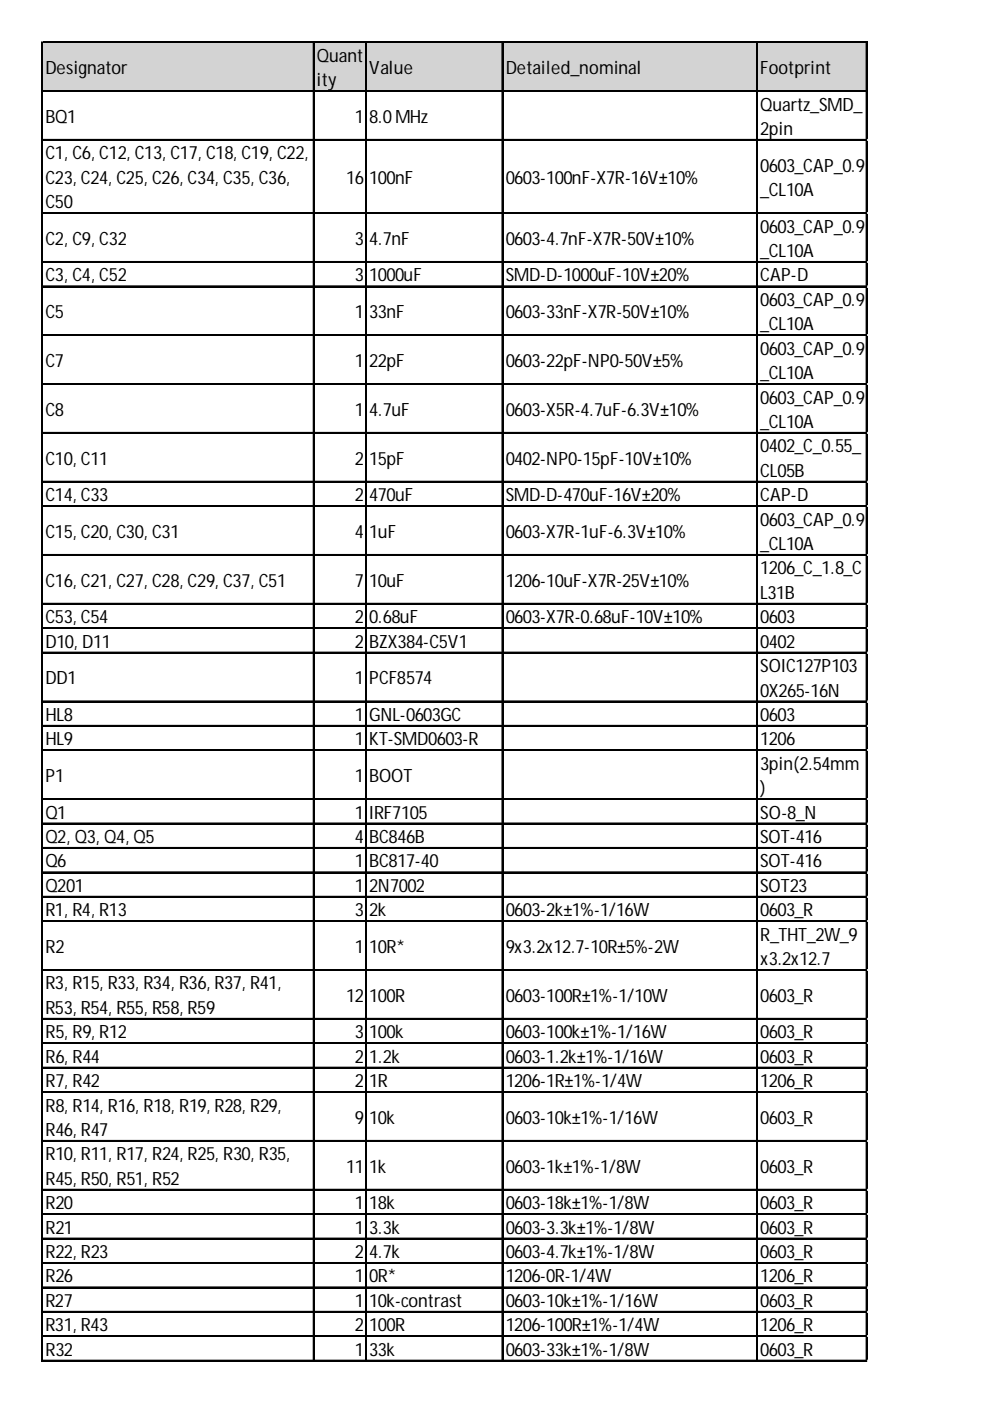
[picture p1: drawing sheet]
<svg xmlns="http://www.w3.org/2000/svg" width="210mm" height="297mm" viewBox="0 0 210 297" stroke-linecap="round" stroke-linejoin="round" font-family="sans-serif">
<defs><g id="words">
<g font-size="3.9">
<text x="9.6" y="15.7">Designator</text>
<text x="67.2" y="13.1">Quant</text>
<text x="78.3" y="15.7">Value</text>
<text x="107.2" y="15.7">Detailed_nominal</text>
<text x="161.2" y="15.7">Footprint</text>
<text x="67.2" y="18.3">ity</text>
<text x="161.2" y="23.4">Quartz_SMD_</text>
<text x="9.6" y="26">BQ1</text>
<text x="75.2" y="26">1</text>
<text x="78.3" y="26">8.0MHz</text>
<text x="161.2" y="28.6">2pin</text>
<text x="9.6" y="33.8">C1, C6, C12, C13, C17, C18, C19, C22,</text>
<text x="9.6" y="39">C23, C24, C25, C26, C34, C35, C36,</text>
<text x="73.4" y="39">16</text>
<text x="78.3" y="39">100nF</text>
<text x="107.2" y="39">0603-100nF-X7R-16V±10%</text>
<text x="161.2" y="36.4">0603_CAP_0.9</text>
<text x="161.2" y="41.6">_CL10A</text>
<text x="9.6" y="44.1">C50</text>
<text x="9.6" y="51.9">C2, C9, C32</text>
<text x="75.2" y="51.9">3</text>
<text x="78.3" y="51.9">4.7nF</text>
<text x="107.2" y="51.9">0603-4.7nF-X7R-50V±10%</text>
<text x="161.2" y="49.3">0603_CAP_0.9</text>
<text x="9.6" y="59.7">C3, C4, C52</text>
<text x="75.2" y="59.7">3</text>
<text x="78.3" y="59.7">1000uF</text>
<text x="107.2" y="59.7">SMD-D-1000uF-10V±20%</text>
<text x="161.2" y="54.5">_CL10A</text>
<text x="161.2" y="59.7">CAP-D</text>
<text x="161.2" y="64.8">0603_CAP_0.9</text>
<text x="9.6" y="67.4">C5</text>
<text x="75.2" y="67.4">1</text>
<text x="78.3" y="67.4">33nF</text>
<text x="107.2" y="67.4">0603-33nF-X7R-50V±10%</text>
<text x="161.2" y="70">_CL10A</text>
<text x="9.6" y="77.8">C7</text>
<text x="75.2" y="77.8">1</text>
<text x="78.3" y="77.8">22pF</text>
<text x="107.2" y="77.8">0603-22pF-NP0-50V±5%</text>
<text x="161.2" y="75.2">0603_CAP_0.9</text>
<text x="161.2" y="80.4">_CL10A</text>
<text x="9.6" y="88.1">C8</text>
<text x="75.2" y="88.1">1</text>
<text x="78.3" y="88.1">4.7uF</text>
<text x="107.2" y="88.1">0603-X5R-4.7uF-6.3V±10%</text>
<text x="161.2" y="85.6">0603_CAP_0.9</text>
<text x="161.2" y="90.7">_CL10A</text>
<text x="161.2" y="95.9">0402_C_0.55_</text>
<text x="9.6" y="98.5">C10, C11</text>
<text x="75.2" y="98.5">2</text>
<text x="78.3" y="98.5">15pF</text>
<text x="107.2" y="98.5">0402-NP0-15pF-10V±10%</text>
<text x="161.2" y="101.1">CL05B</text>
<text x="9.6" y="106.3">C14, C33</text>
<text x="75.2" y="106.3">2</text>
<text x="78.3" y="106.3">470uF</text>
<text x="107.2" y="106.3">SMD-D-470uF-16V±20%</text>
<text x="161.2" y="106.3">CAP-D</text>
<text x="161.2" y="111.4">0603_CAP_0.9</text>
<text x="9.6" y="114">C15, C20, C30, C31</text>
<text x="75.2" y="114">4</text>
<text x="78.3" y="114">1uF</text>
<text x="107.2" y="114">0603-X7R-1uF-6.3V±10%</text>
<text x="161.2" y="116.6">_CL10A</text>
<text x="9.6" y="124.4">C16, C21, C27, C28, C29, C37, C51</text>
<text x="75.2" y="124.4">7</text>
<text x="78.3" y="124.4">10uF</text>
<text x="107.2" y="124.4">1206-10uF-X7R-25V±10%</text>
<text x="161.2" y="121.8">1206_C_1.8_C</text>
<text x="161.2" y="127">L31B</text>
<text x="9.6" y="132.1">C53, C54</text>
<text x="9.6" y="137.3">D10, D11</text>
<text x="75.2" y="132.1">2</text>
<text x="75.2" y="137.3">2</text>
<text x="78.3" y="132.1">0.68uF</text>
<text x="78.3" y="137.3">BZX384-C5V1</text>
<text x="107.2" y="132.1">0603-X7R-0.68uF-10V±10%</text>
<text x="161.2" y="132.1">0603</text>
<text x="161.2" y="137.3">0402</text>
<text x="161.2" y="142.5">SOIC127P103</text>
<text x="9.6" y="145.1">DD1</text>
<text x="75.2" y="145.1">1</text>
<text x="78.3" y="145.1">PCF8574</text>
<text x="161.2" y="147.7">0X265-16N</text>
<text x="9.6" y="152.8">HL8</text>
<text x="75.2" y="152.8">1</text>
<text x="78.3" y="152.8">GNL-0603GC</text>
<text x="161.2" y="152.8">0603</text>
<text x="9.6" y="158">HL9</text>
<text x="75.2" y="158">1</text>
<text x="78.3" y="158">KT-SMD0603-R</text>
<text x="161.2" y="158">1206</text>
<text x="9.6" y="165.8">P1</text>
<text x="75.2" y="165.8">1</text>
<text x="78.3" y="165.8">BOOT</text>
<text x="161.2" y="163.2">3pin(2.54mm</text>
<text x="9.6" y="173.6">Q1</text>
<text x="75.2" y="173.6">1</text>
<text x="78.3" y="173.6">IRF7105</text>
<text x="161.2" y="168.4">)</text>
<text x="161.2" y="173.6">SO-8_N</text>
<text x="9.6" y="178.7">Q2, Q3, Q4, Q5</text>
<text x="75.2" y="178.7">4</text>
<text x="78.3" y="178.7">BC846B</text>
<text x="161.2" y="178.7">SOT-416</text>
<text x="9.6" y="183.9">Q6</text>
<text x="75.2" y="183.9">1</text>
<text x="78.3" y="183.9">BC817-40</text>
<text x="161.2" y="183.9">SOT-416</text>
<text x="9.6" y="189.1">Q201</text>
<text x="75.2" y="189.1">1</text>
<text x="78.3" y="189.1">2N7002</text>
<text x="161.2" y="189.1">SOT23</text>
<text x="9.6" y="194.3">R1, R4, R13</text>
<text x="75.2" y="194.3">3</text>
<text x="78.3" y="194.3">2k</text>
<text x="107.2" y="194.3">0603-2k±1%-1/16W</text>
<text x="161.2" y="194.3">0603_R</text>
<text x="9.6" y="202">R2</text>
<text x="75.2" y="202">1</text>
<text x="78.3" y="202">10R*</text>
<text x="107.2" y="202">9x3.2x12.7-10R±5%-2W</text>
<text x="161.2" y="199.4">R_THT_2W_9</text>
<text x="9.6" y="209.8">R3, R15, R33, R34, R36, R37, R41,</text>
<text x="161.2" y="204.6">x3.2x12.7</text>
<text x="9.6" y="215">R53, R54, R55, R58, R59</text>
<text x="73.4" y="212.4">12</text>
<text x="78.3" y="212.4">100R</text>
<text x="107.2" y="212.4">0603-100R±1%-1/10W</text>
<text x="161.2" y="212.4">0603_R</text>
<text x="9.6" y="220.1">R5, R9, R12</text>
<text x="75.2" y="220.1">3</text>
<text x="78.3" y="220.1">100k</text>
<text x="107.2" y="220.1">0603-100k±1%-1/16W</text>
<text x="161.2" y="220.1">0603_R</text>
<text x="9.6" y="225.3">R6, R44</text>
<text x="75.2" y="225.3">2</text>
<text x="78.3" y="225.3">1.2k</text>
<text x="107.2" y="225.3">0603-1.2k±1%-1/16W</text>
<text x="161.2" y="225.3">0603_R</text>
<text x="9.6" y="230.5">R7, R42</text>
<text x="75.2" y="230.5">2</text>
<text x="78.3" y="230.5">1R</text>
<text x="107.2" y="230.5">1206-1R±1%-1/4W</text>
<text x="161.2" y="230.5">1206_R</text>
<text x="9.6" y="235.7">R8, R14, R16, R18, R19, R28, R29,</text>
<text x="75.2" y="238.3">9</text>
<text x="78.3" y="238.3">10k</text>
<text x="107.2" y="238.3">0603-10k±1%-1/16W</text>
<text x="161.2" y="238.3">0603_R</text>
<text x="9.6" y="240.8">R46, R47</text>
<text x="9.6" y="246">R10, R11, R17, R24, R25, R30, R35,</text>
<text x="9.6" y="251.2">R45, R50, R51, R52</text>
<text x="73.4" y="248.6">11</text>
<text x="78.3" y="248.6">1k</text>
<text x="107.2" y="248.6">0603-1k±1%-1/8W</text>
<text x="161.2" y="248.6">0603_R</text>
<text x="9.6" y="256.4">R20</text>
<text x="75.2" y="256.4">1</text>
<text x="78.3" y="256.4">18k</text>
<text x="107.2" y="256.4">0603-18k±1%-1/8W</text>
<text x="161.2" y="256.4">0603_R</text>
<text x="9.6" y="261.6">R21</text>
<text x="75.2" y="261.6">1</text>
<text x="78.3" y="261.6">3.3k</text>
<text x="107.2" y="261.6">0603-3.3k±1%-1/8W</text>
<text x="161.2" y="261.6">0603_R</text>
<text x="9.6" y="266.7">R22, R23</text>
<text x="75.2" y="266.7">2</text>
<text x="78.3" y="266.7">4.7k</text>
<text x="107.2" y="266.7">0603-4.7k±1%-1/8W</text>
<text x="161.2" y="266.7">0603_R</text>
<text x="9.6" y="271.9">R26</text>
<text x="75.2" y="271.9">1</text>
<text x="78.3" y="271.9">0R*</text>
<text x="107.2" y="271.9">1206-0R-1/4W</text>
<text x="161.2" y="271.9">1206_R</text>
<text x="9.6" y="277.1">R27</text>
<text x="75.2" y="277.1">1</text>
<text x="78.3" y="277.1">10k-contrast</text>
<text x="107.2" y="277.1">0603-10k±1%-1/16W</text>
<text x="161.2" y="277.1">0603_R</text>
<text x="9.6" y="282.3">R31, R43</text>
<text x="9.6" y="287.4">R32</text>
<text x="75.2" y="282.3">2</text>
<text x="75.2" y="287.4">1</text>
<text x="78.3" y="282.3">100R</text>
<text x="78.3" y="287.4">33k</text>
<text x="107.2" y="282.3">1206-100R±1%-1/4W</text>
<text x="107.2" y="287.4">0603-33k±1%-1/8W</text>
<text x="161.2" y="282.3">1206_R</text>
<text x="161.2" y="287.4">0603_R</text>
</g>
</g></defs>
<path d="M9.1 9.1h174.8v10.4h-174.8z" fill="#d3d3d3"/>
<g fill="none" stroke="#000" stroke-width=".26">
<path d="M8.8 8.9v279.8M9 8.9v279.8M9.1 8.9h174.8M9.1 9h174.8M9.1 19.2h174.8M9.1 19.4h174.8M66.4 9.1v279.6M66.6 9.1v279.6M77.5 9.1v279.6M77.7 9.1v279.6M106.5 9.1v279.6M106.6 9.1v279.6"/>
<path d="M160.4 9.1v279.6M160.5 9.1v279.6M183.7 9.1v279.6M183.8 9.1v279.6M9.1 29.6h174.8M9.1 29.7h174.8M9.1 45.1h174.8M9.1 45.2h174.8M9.1 55.5h174.8M9.1 55.6h174.8M9.1 60.6h174.8M9.1 60.8h174.8"/>
<path d="M9.1 71h174.8M9.1 71.1h174.8M9.1 81.3h174.8M9.1 81.5h174.8M9.1 91.7h174.8M9.1 91.8h174.8M9.1 102h174.8M9.1 102.2h174.8M9.1 107.2h174.8M9.1 107.4h174.8M9.1 117.6h174.8M9.1 117.7h174.8"/>
<path d="M9.1 127.9h174.8M9.1 128.1h174.8M9.1 133.1h174.8M9.1 133.2h174.8M9.1 138.3h174.8M9.1 138.4h174.8M9.1 148.6h174.8M9.1 148.8h174.8M9.1 153.8h174.8M9.1 153.9h174.8M9.1 159h174.8M9.1 159.1h174.8"/>
<path d="M9.1 169.3h174.8M9.1 169.5h174.8M9.1 174.5h174.8M9.1 174.6h174.8M9.1 179.7h174.8M9.1 179.8h174.8M9.1 184.9h174.8M9.1 185h174.8M9.1 190h174.8M9.1 190.2h174.8M9.1 195.2h174.8M9.1 195.4h174.8"/>
<path d="M9.1 205.6h174.8M9.1 205.7h174.8M9.1 215.9h174.8M9.1 216.1h174.8M9.1 221.1h174.8M9.1 221.2h174.8M9.1 226.3h174.8M9.1 226.4h174.8M9.1 231.5h174.8M9.1 231.6h174.8M9.1 241.8h174.8M9.1 241.9h174.8"/>
<path d="M9.1 252.2h174.8M9.1 252.3h174.8M9.1 257.3h174.8M9.1 257.5h174.8M9.1 262.5h174.8M9.1 262.6h174.8M9.1 267.7h174.8M9.1 267.8h174.8M9.1 272.9h174.8M9.1 273h174.8M9.1 278h174.8M9.1 278.2h174.8"/>
<path d="M9.1 283.2h174.8M9.1 283.4h174.8M9.1 288.4h174.8M9.1 288.5h174.8"/>
</g>
<path d="M183.9 29.6h.1" fill="none" stroke="#d4d4d4" stroke-width=".26"/>
<path d="M183.9 29.6v.2z" fill="#d4d4d4"/>
<path d="M183.9 45.1h.1" fill="none" stroke="#d4d4d4" stroke-width=".26"/>
<path d="M183.9 45.1v.3z" fill="#d4d4d4"/>
<path d="M183.9 55.5h.1" fill="none" stroke="#d4d4d4" stroke-width=".26"/>
<path d="M183.9 55.5v.2z" fill="#d4d4d4"/>
<path d="M183.9 60.6h.1" fill="none" stroke="#d4d4d4" stroke-width=".26"/>
<path d="M183.9 60.6v.3z" fill="#d4d4d4"/>
<path d="M183.9 71h.1" fill="none" stroke="#d4d4d4" stroke-width=".26"/>
<path d="M183.9 71v.2z" fill="#d4d4d4"/>
<path d="M183.9 81.3h.1" fill="none" stroke="#d4d4d4" stroke-width=".26"/>
<path d="M183.9 81.3v.3z" fill="#d4d4d4"/>
<path d="M183.9 91.7h.1" fill="none" stroke="#d4d4d4" stroke-width=".26"/>
<path d="M183.9 91.7v.3z" fill="#d4d4d4"/>
<path d="M183.9 102h.1" fill="none" stroke="#d4d4d4" stroke-width=".26"/>
<path d="M183.9 102v.3z" fill="#d4d4d4"/>
<path d="M183.9 107.2h.1" fill="none" stroke="#d4d4d4" stroke-width=".26"/>
<path d="M183.9 107.2v.3z" fill="#d4d4d4"/>
<path d="M183.9 117.6h.1" fill="none" stroke="#d4d4d4" stroke-width=".26"/>
<path d="M183.9 117.6v.2z" fill="#d4d4d4"/>
<path d="M183.9 127.9h.1" fill="none" stroke="#d4d4d4" stroke-width=".26"/>
<path d="M183.9 127.9v.3z" fill="#d4d4d4"/>
<path d="M183.9 133.1h.1" fill="none" stroke="#d4d4d4" stroke-width=".26"/>
<path d="M183.9 133.1v.3z" fill="#d4d4d4"/>
<path d="M183.9 138.3h.1" fill="none" stroke="#d4d4d4" stroke-width=".26"/>
<path d="M183.9 138.3v.2z" fill="#d4d4d4"/>
<path d="M183.9 148.6h.1" fill="none" stroke="#d4d4d4" stroke-width=".26"/>
<path d="M183.9 148.6v.3z" fill="#d4d4d4"/>
<path d="M183.9 153.8h.1" fill="none" stroke="#d4d4d4" stroke-width=".26"/>
<path d="M183.9 153.8v.3z" fill="#d4d4d4"/>
<path d="M183.9 159h.1" fill="none" stroke="#d4d4d4" stroke-width=".26"/>
<path d="M183.9 159v.2z" fill="#d4d4d4"/>
<path d="M183.9 169.3h.1" fill="none" stroke="#d4d4d4" stroke-width=".26"/>
<path d="M183.9 169.3v.3z" fill="#d4d4d4"/>
<path d="M183.9 174.5h.1" fill="none" stroke="#d4d4d4" stroke-width=".26"/>
<path d="M183.9 174.5v.3z" fill="#d4d4d4"/>
<path d="M183.9 179.7h.1" fill="none" stroke="#d4d4d4" stroke-width=".26"/>
<path d="M183.9 179.7v.3z" fill="#d4d4d4"/>
<path d="M183.9 184.9h.1" fill="none" stroke="#d4d4d4" stroke-width=".26"/>
<path d="M183.9 184.9v.2z" fill="#d4d4d4"/>
<path d="M183.9 190h.1" fill="none" stroke="#d4d4d4" stroke-width=".26"/>
<path d="M183.9 190v.3z" fill="#d4d4d4"/>
<path d="M183.9 195.2h.1" fill="none" stroke="#d4d4d4" stroke-width=".26"/>
<path d="M183.9 195.2v.3z" fill="#d4d4d4"/>
<path d="M183.9 205.6h.1" fill="none" stroke="#d4d4d4" stroke-width=".26"/>
<path d="M183.9 205.6v.2z" fill="#d4d4d4"/>
<path d="M183.9 215.9h.1" fill="none" stroke="#d4d4d4" stroke-width=".26"/>
<path d="M183.9 215.9v.3z" fill="#d4d4d4"/>
<path d="M183.9 221.1h.1" fill="none" stroke="#d4d4d4" stroke-width=".26"/>
<path d="M183.9 221.1v.3z" fill="#d4d4d4"/>
<path d="M183.9 226.3h.1" fill="none" stroke="#d4d4d4" stroke-width=".26"/>
<path d="M183.9 226.3v.2z" fill="#d4d4d4"/>
<path d="M183.9 231.5h.1" fill="none" stroke="#d4d4d4" stroke-width=".26"/>
<path d="M183.9 231.5v.2z" fill="#d4d4d4"/>
<path d="M183.9 241.8h.1" fill="none" stroke="#d4d4d4" stroke-width=".26"/>
<path d="M183.9 241.8v.3z" fill="#d4d4d4"/>
<path d="M183.9 252.2h.1" fill="none" stroke="#d4d4d4" stroke-width=".26"/>
<path d="M183.9 252.2v.2z" fill="#d4d4d4"/>
<path d="M183.9 257.3h.1" fill="none" stroke="#d4d4d4" stroke-width=".26"/>
<path d="M183.9 257.3v.3z" fill="#d4d4d4"/>
<path d="M183.9 262.5h.1" fill="none" stroke="#d4d4d4" stroke-width=".26"/>
<path d="M183.9 262.5v.3z" fill="#d4d4d4"/>
<path d="M183.9 267.7h.1" fill="none" stroke="#d4d4d4" stroke-width=".26"/>
<path d="M183.9 267.7v.3z" fill="#d4d4d4"/>
<path d="M183.9 272.9h.1" fill="none" stroke="#d4d4d4" stroke-width=".26"/>
<path d="M183.9 272.9v.2z" fill="#d4d4d4"/>
<path d="M183.9 278h.1" fill="none" stroke="#d4d4d4" stroke-width=".26"/>
<path d="M183.9 278v.3z" fill="#d4d4d4"/>
<path d="M183.9 283.2h.1" fill="none" stroke="#d4d4d4" stroke-width=".26"/>
<path d="M183.9 283.2v.3z" fill="#d4d4d4"/>
<path d="M183.9 288.4h.1" fill="none" stroke="#d4d4d4" stroke-width=".26"/>
<path d="M183.9 288.4v.3z" fill="#d4d4d4"/>
<use href="#words"/>
</svg>
